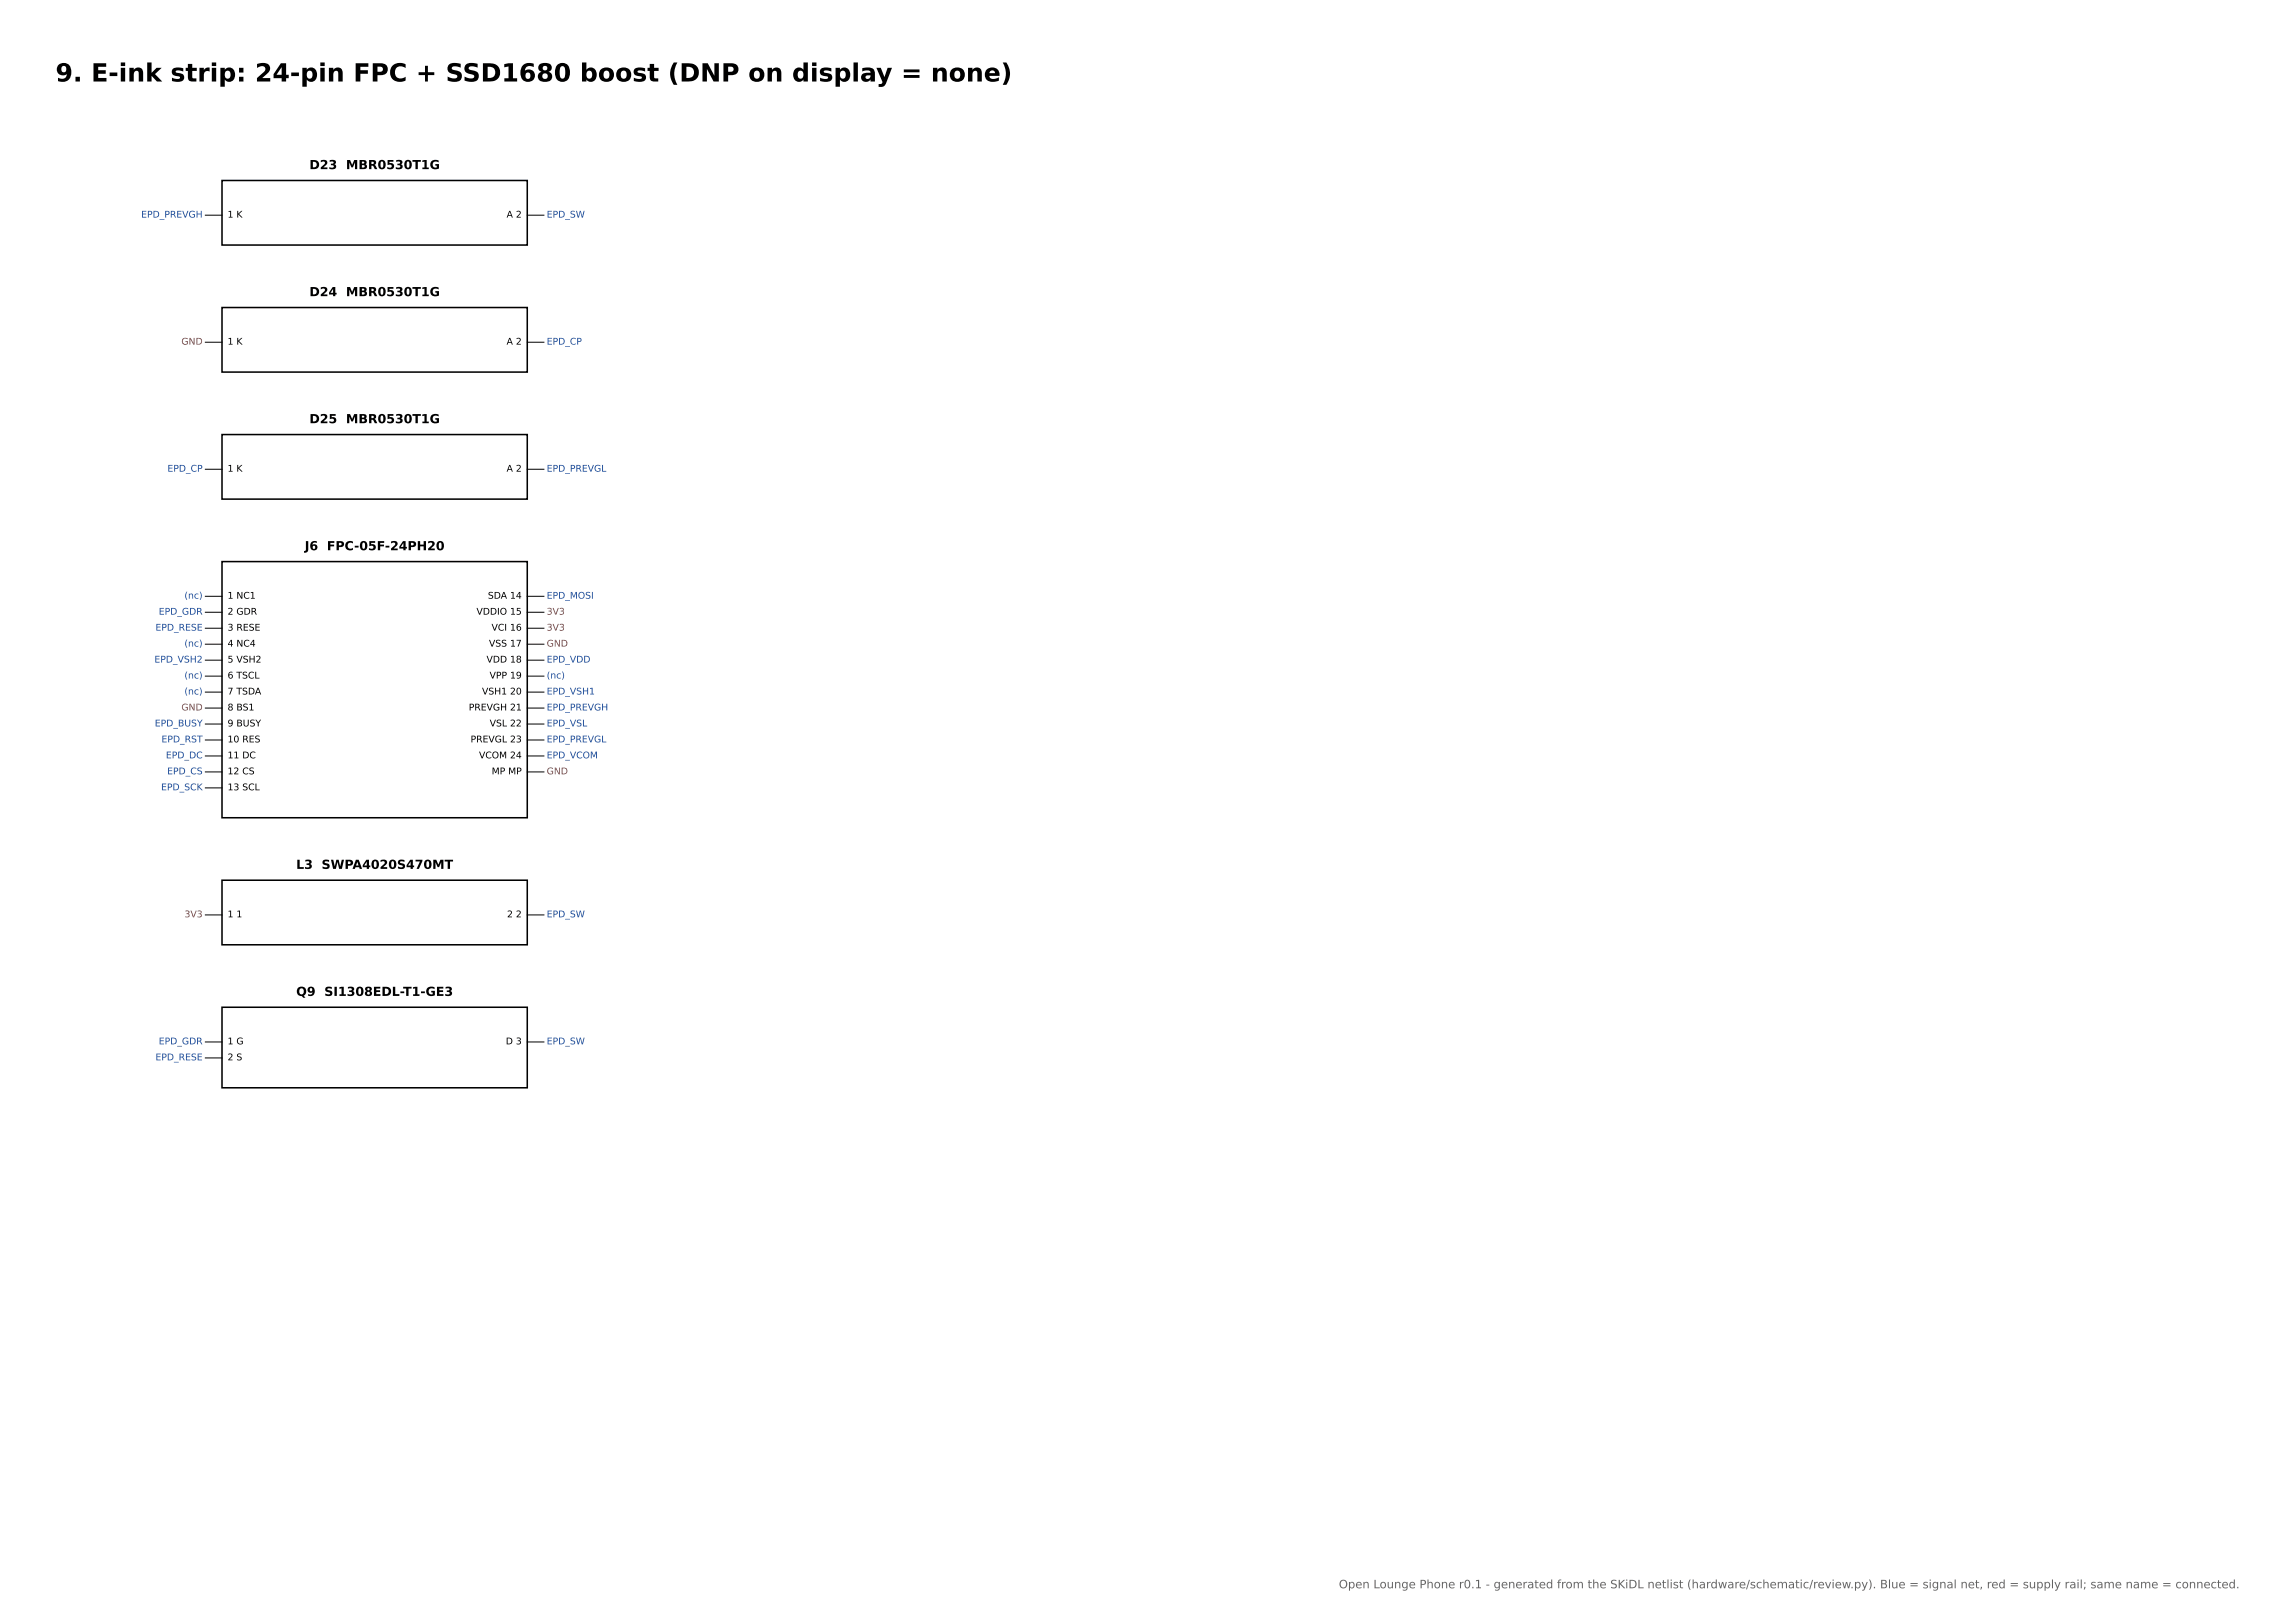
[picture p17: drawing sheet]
<svg xmlns="http://www.w3.org/2000/svg" width="420mm" height="297mm" viewBox="0 0 420 297" stroke-linecap="round" stroke-linejoin="round" font-family="sans-serif">
<defs><g id="words">
<text font-size="4.6" x="10.2" y="14.9">9. E-ink strip: 24-pin FPC + SSD1680 boost (DNP on display = none)</text>
<g font-size="2.3">
<text x="56.6" y="30.9">D23 MBR0530T1G</text>
<text x="56.6" y="54.2">D24 MBR0530T1G</text>
<text x="56.6" y="77.4">D25 MBR0530T1G</text>
<text x="55.8" y="100.7">J6 FPC-05F-24PH20</text>
<text x="54.2" y="159">L3 SWPA4020S470MT</text>
<text x="54.2" y="182.2">Q9 SI1308EDL-T1-GE3</text>
</g>
<text font-size="2.1" fill="#666" x="245.1" y="290.6">Open Lounge Phone r0.1 - generated from the SKiDL netlist (hardware/schematic/review.py). Blue = signal net, red = supply rail; same name = connected.</text>
<g font-size="1.7" fill="#1f4e9a">
<text x="25.8" y="39.8">EPD_PREVGH</text>
<text x="100.1" y="39.8">EPD_SW</text>
<text x="100.1" y="63.1">EPD_CP</text>
<text x="30.6" y="86.3">EPD_CP</text>
<text x="100.1" y="86.3">EPD_PREVGL</text>
<text x="29.1" y="112.5">EPD_GDR</text>
<text x="33.8" y="109.5">(nc)</text>
<text x="100.1" y="109.5">EPD_MOSI</text>
<text x="28.5" y="115.4">EPD_RESE</text>
<text x="33.8" y="118.3">(nc)</text>
<text x="28.3" y="121.2">EPD_VSH2</text>
<text x="33.8" y="124.1">(nc)</text>
<text x="100.1" y="121.2">EPD_VDD</text>
<text x="100.1" y="124.1">(nc)</text>
<text x="33.8" y="127.1">(nc)</text>
<text x="100.1" y="127.1">EPD_VSH1</text>
<text x="100.1" y="130">EPD_PREVGH</text>
<text x="28.3" y="132.9">EPD_BUSY</text>
<text x="29.6" y="135.8">EPD_RST</text>
<text x="100.1" y="132.9">EPD_VSL</text>
<text x="100.1" y="135.8">EPD_PREVGL</text>
<text x="30.4" y="138.7">EPD_DC</text>
<text x="30.6" y="141.7">EPD_CS</text>
<text x="100.1" y="138.7">EPD_VCOM</text>
<text x="29.5" y="144.6">EPD_SCK</text>
<text x="100.1" y="167.8">EPD_SW</text>
<text x="29.1" y="191.1">EPD_GDR</text>
<text x="100.1" y="191.1">EPD_SW</text>
<text x="28.5" y="194">EPD_RESE</text>
</g>
<g font-size="1.7">
<text x="41.7" y="39.8">1 K</text>
<text x="92.7" y="39.8">A 2</text>
<text x="41.7" y="63.1">1 K</text>
<text x="92.7" y="63.1">A 2</text>
<text x="41.7" y="86.3">1 K</text>
<text x="92.7" y="86.3">A 2</text>
<text x="41.7" y="109.5">1 NC1</text>
<text x="41.7" y="112.5">2 GDR</text>
<text x="87.2" y="112.5">VDDIO 15</text>
<text x="89.3" y="109.5">SDA 14</text>
<text x="41.7" y="115.4">3 RESE</text>
<text x="41.7" y="118.3">4 NC4</text>
<text x="89.5" y="118.3">VSS 17</text>
<text x="90" y="115.4">VCI 16</text>
<text x="41.7" y="121.2">5 VSH2</text>
<text x="41.7" y="124.1">6 TSCL</text>
<text x="89.1" y="121.2">VDD 18</text>
<text x="89.6" y="124.1">VPP 19</text>
<text x="41.7" y="127.1">7 TSDA</text>
<text x="41.7" y="130">8 BS1</text>
<text x="85.8" y="130">PREVGH 21</text>
<text x="88.2" y="127.1">VSH1 20</text>
<text x="41.7" y="132.9">9 BUSY</text>
<text x="41.7" y="135.8">10 RES</text>
<text x="86.1" y="135.8">PREVGL 23</text>
<text x="89.6" y="132.9">VSL 22</text>
<text x="41.7" y="138.7">11 DC</text>
<text x="41.7" y="141.7">12 CS</text>
<text x="87.7" y="138.7">VCOM 24</text>
<text x="90" y="141.7">MP MP</text>
<text x="41.7" y="144.6">13 SCL</text>
<text x="41.7" y="167.8">1 1</text>
<text x="92.8" y="167.8">2 2</text>
<text x="41.7" y="191.1">1 G</text>
<text x="92.6" y="191.1">D 3</text>
<text x="41.7" y="194">2 S</text>
</g>
<g font-size="1.7" fill="#a33">
<text x="33.2" y="63.1">GND</text>
<text x="100.1" y="112.5">3V3</text>
<text x="100.1" y="115.4">3V3</text>
<text x="100.1" y="118.3">GND</text>
<text x="33.2" y="130">GND</text>
<text x="100.1" y="141.7">GND</text>
<text x="33.8" y="167.8">3V3</text>
</g>
</g></defs>
<path d="M40.6 33h55.9v11.8h-55.9zM40.6 56.3h55.9v11.8h-55.9zM40.6 79.5h55.9v11.8h-55.9zM40.6 102.7h55.9v46.9h-55.9zM40.6 161h55.9v11.8h-55.9zM40.6 184.3h55.9v14.7h-55.9z" fill="none" stroke="#000" stroke-width=".28"/>
<g fill="none" stroke="#000" stroke-width=".18">
<path d="M37.6 39.4h3M96.5 39.4h3.1M37.6 62.6h3M96.5 62.6h3.1M37.6 85.9h3M96.5 85.9h3.1M37.6 109.1h3M37.6 112h3M37.6 114.9h3M37.6 117.9h3M96.5 109.1h3.1M96.5 112h3.1"/>
<path d="M96.5 114.9h3.1M96.5 117.9h3.1M37.6 120.8h3M37.6 123.7h3M37.6 126.6h3M37.6 129.5h3M37.6 132.5h3M37.6 135.4h3M37.6 138.3h3M96.5 120.8h3.1M96.5 123.7h3.1M96.5 126.6h3.1"/>
<path d="M96.5 129.5h3.1M96.5 132.5h3.1M96.5 135.4h3.1M96.5 138.3h3.1M37.6 141.2h3M37.6 144.1h3M96.5 141.2h3.1M37.6 167.4h3M96.5 167.4h3.1M37.6 190.6h3M37.6 193.5h3M96.5 190.6h3.1"/>
</g>
<use href="#words"/>
</svg>
